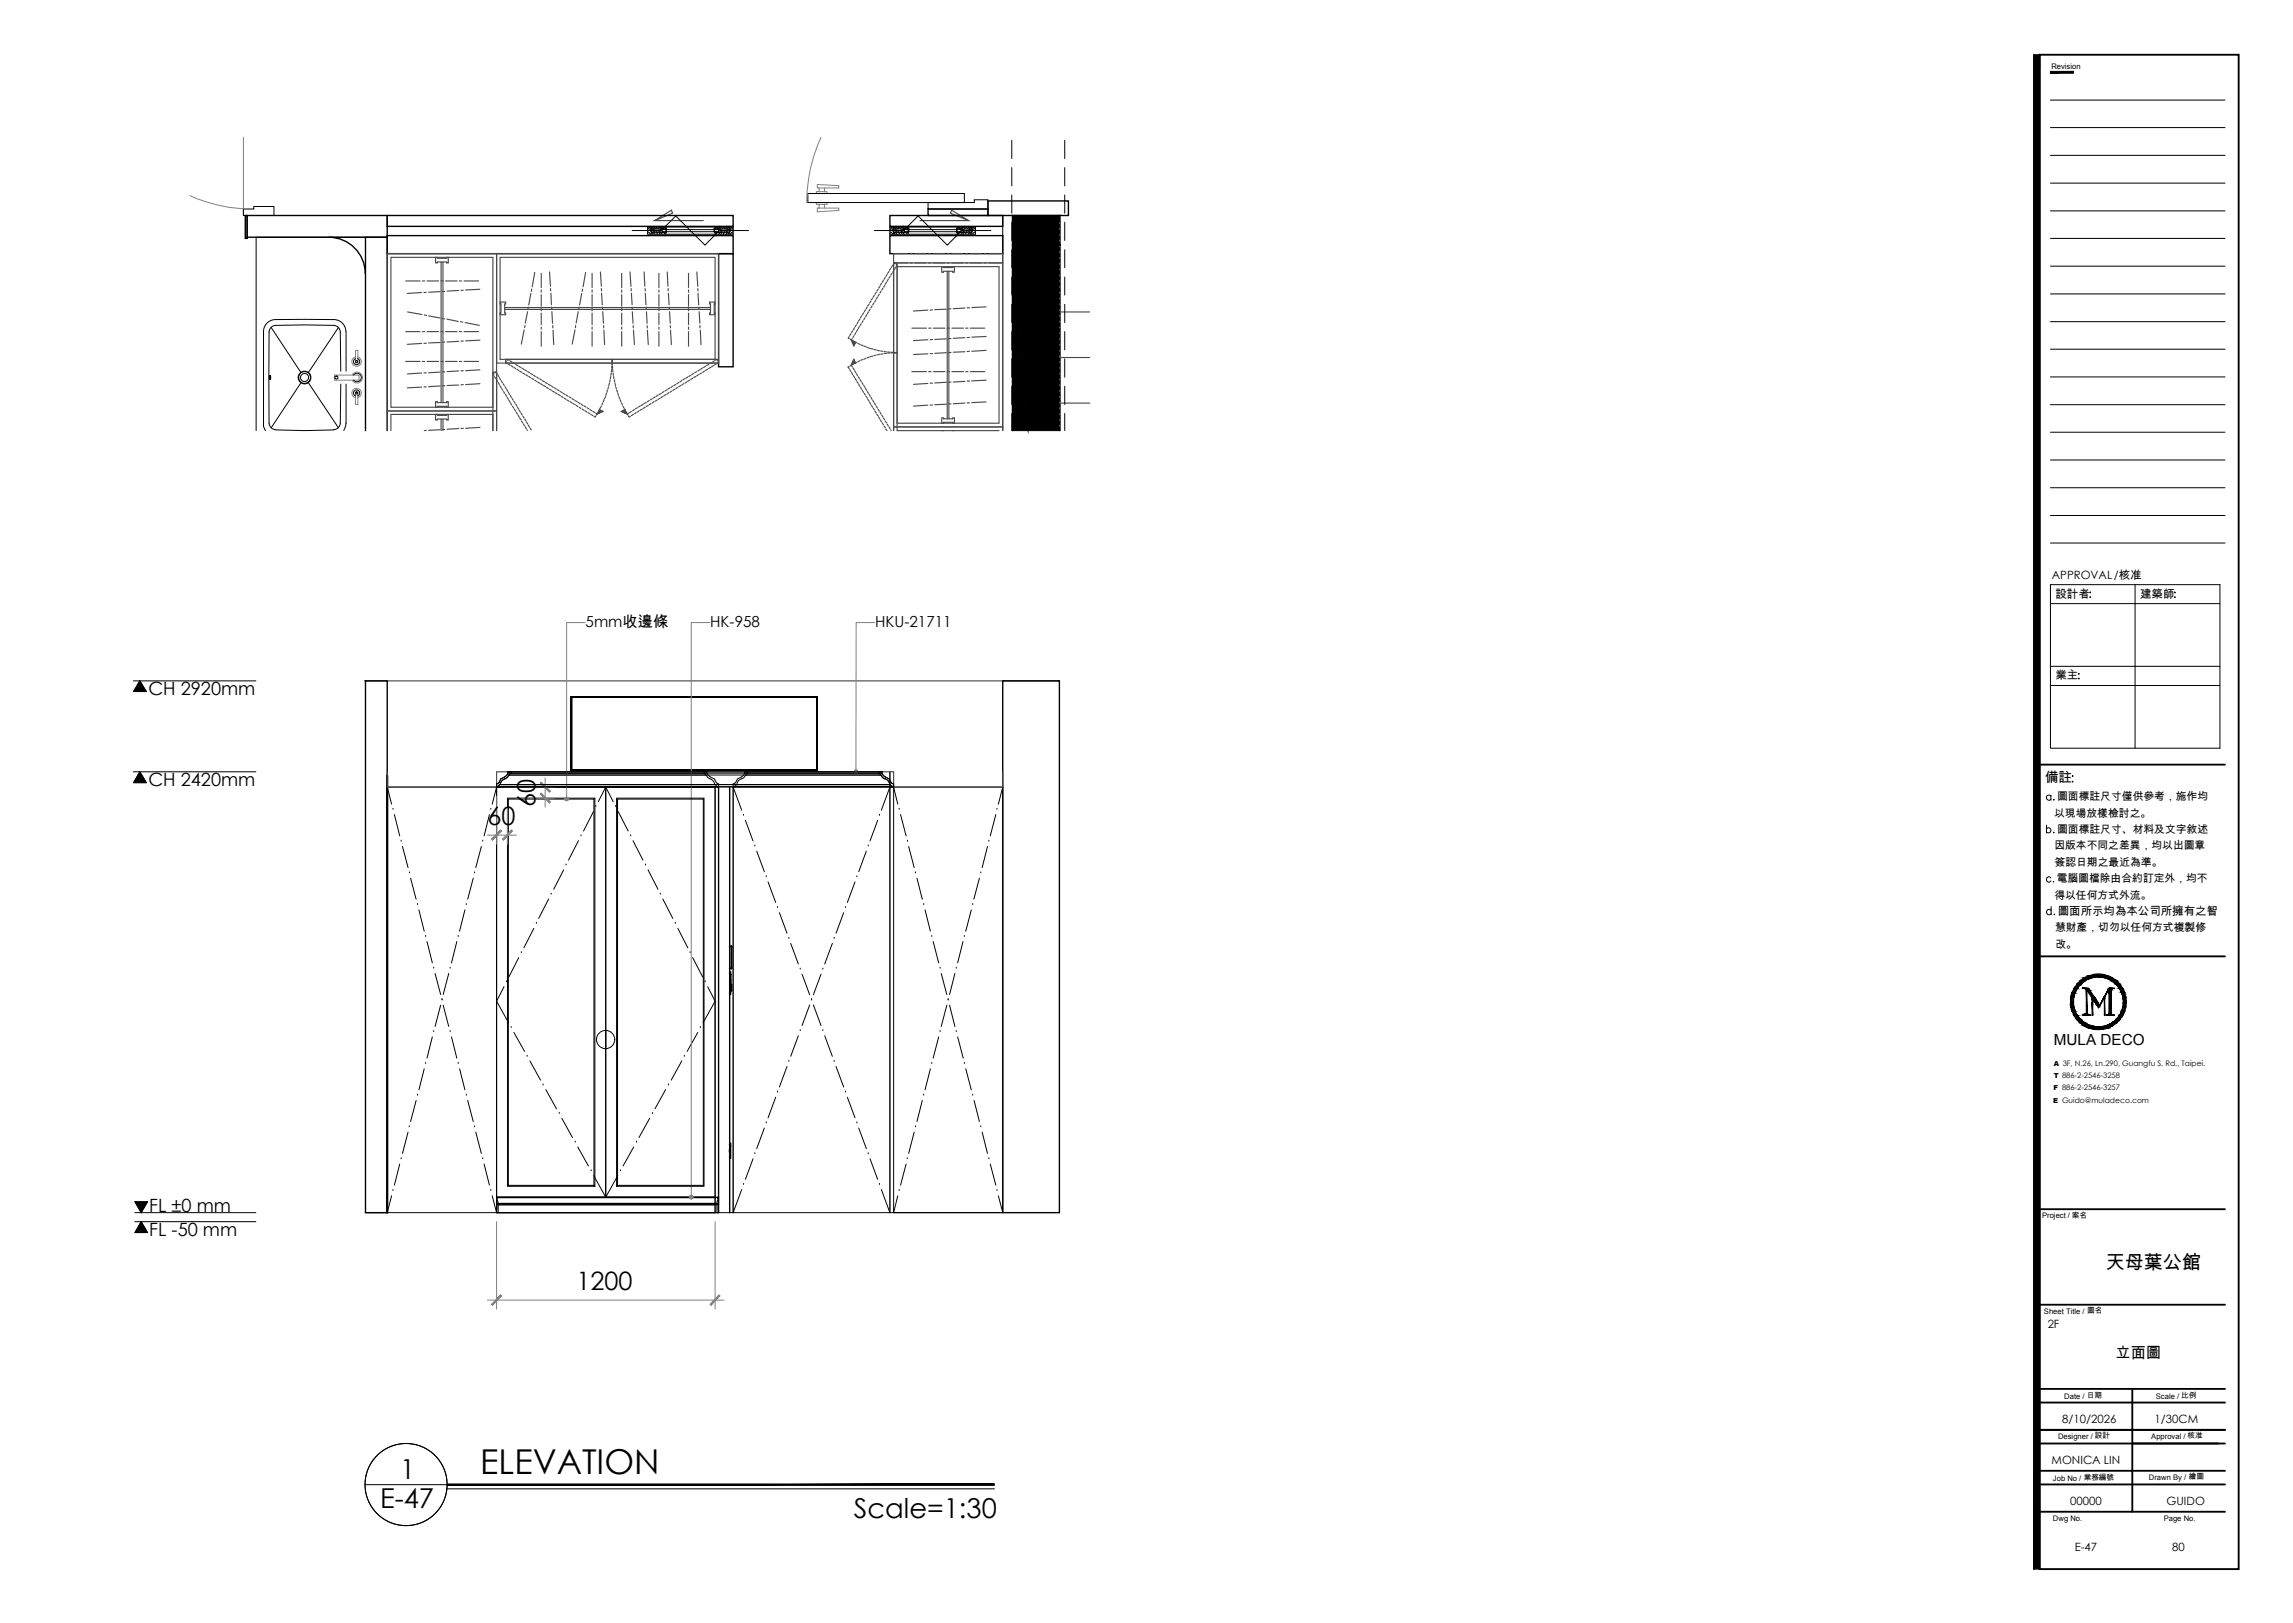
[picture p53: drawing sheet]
<svg xmlns="http://www.w3.org/2000/svg" width="420mm" height="297mm" viewBox="0 0 420 297" stroke-linecap="round" stroke-linejoin="round" font-family="sans-serif">
<defs><g id="words">
<text font-size="6.3" x="87.9" y="269.7">ELEVATION</text>
<g font-size="5">
<text x="73.3" y="270.7">1</text>
<text x="69.6" y="276">E-47</text>
<text x="156.3" y="277.8">Scale=1:30</text>
</g>
<g font-size="4.6">
<text x="98" y="147.7" transform="rotate(-90 98 147.7)">60</text>
<text x="89.3" y="151">60</text>
<text x="105.5" y="236.2">1200</text>
</g>
<text font-size="3.5" x="385.5" y="232.3">天母葉公館</text>
<g font-size="3.3">
<text x="27.2" y="127.1">CH 2920mm</text>
<text x="27.2" y="143.8">CH 2420mm</text>
<text x="27.3" y="221.7">FL ±0 mm</text>
<text x="27.3" y="226.2">FL -50 mm</text>
</g>
<g font-size="2.8">
<text x="107.2" y="114.7">5mm收邊條</text>
<text x="130" y="114.7">HK-958</text>
<text x="160.2" y="114.7">HKU-21711</text>
<text x="376" y="191.3">MULA DECO</text>
<text x="387.3" y="248.5">立面圖</text>
</g>
<text font-size="2.5" x="374.4" y="143.2">備註</text>
<g font-size="2.1">
<text x="375.7" y="106">APPROVAL/核准</text>
<text x="376.3" y="109.4">設計者</text>
<text x="391.8" y="109.4">建築師</text>
<text x="376.3" y="124.3">業主</text>
<text x="376.8" y="167.4">圖面所示均為本公司所擁有之智</text>
<text x="374.9" y="243.1">2F</text>
<text x="377.6" y="260.4">8/10/2026</text>
<text x="394.4" y="260.4">1/30CM</text>
<text x="375.6" y="267.9">MONICA LIN</text>
<text x="379" y="275.4">00000</text>
<text x="396.6" y="275.4">GUIDO</text>
<text x="379.8" y="283.8">E-47</text>
<text x="397.7" y="283.8">80</text>
</g>
<g font-size="2">
<text x="376.1" y="149.5">以現場放樣檢討之。</text>
<text x="376.6" y="146.5">圖面標註尺寸僅供參考，施作均</text>
<text x="376.1" y="155.4">因版本不同之差異，均以出圖章</text>
<text x="376.6" y="152.4">圖面標註尺寸、材料及文字敘述</text>
<text x="376.2" y="158.4">簽認日期之最近為準。</text>
<text x="376.5" y="161.4">電腦圖檔除由合約訂定外，均不</text>
<text x="376.1" y="164.5">得以任何方式外流。</text>
<text x="376.2" y="170.4">慧財產，切勿以任何方式複製修</text>
<text x="376.3" y="173.4">改。</text>
</g>
<g font-size="1.4">
<text x="375.6" y="12.6">Revision</text>
<text x="373.9" y="222.9">Project / 案名</text>
<text x="374.2" y="240.4">Sheet Title / 圖名</text>
<text x="377.9" y="256.1">Date / 日期</text>
<text x="394.7" y="256.1">Scale / 比例</text>
<text x="376.8" y="263.4">Designer / 設計</text>
<text x="393.9" y="263.4">Approval / 核准</text>
<text x="375.9" y="271">Job No / 業務編號</text>
<text x="393.4" y="270.8">Drawn By / 繪圖</text>
<text x="375.9" y="278.3">Dwg No.</text>
<text x="396.1" y="278.3">Page No.</text>
</g>
<g font-size="1.3">
<text x="376" y="197.3">T 886-2-2546-3258</text>
<text x="376" y="195.1">A 3F, N.26, Ln.290, Guangfu S. Rd., Taipei.</text>
<text x="375.9" y="201.8">E Guido@muladeco.com</text>
<text x="375.9" y="199.5">F 886-2-2546-3257</text>
</g>
</g></defs>
<g fill="none" stroke="#000" stroke-width=".34">
<path d="M104.6 127.6h45v13.3h-45v-13.3h45v13.3h-45zM104.6 127.6h45v13.3h-45zM70.9 141.9v80M133.6 178.1v3.7M133.6 173.2h.3M133.6 178.1l.1-.2v.5M133.7 178.4v1.4M133.7 178.4v3.5l-.1-.1M133.7 178.4h.1M133.7 179.8h.1M133.9 173.2v4M133.9 173.2l.1 .1"/>
<path d="M134 177.2h-.4M133.7 180h.1M133.7 181.4h.1M133.7 180.2v-.1v1.3M133.7 180.2h.2v1.1h-.2zM133.6 210.4h.1M133.6 210.8h.1M133.6 210.5h.1M133.6 210.7h.1M133.6 211.8h.1M133.6 209.5h.1M133.6 210.4l.1-1.1v2.6l-.1-1.1"/>
<path d="M133.6 210.4v.4"/>
</g>
<g fill="#000">
<circle cx="133.7" cy="178.4" r=".17"/>
<circle cx="133.7" cy="181.4" r=".17"/>
<circle cx="133.8" cy="181.1" r=".17"/>
</g>
<!-- layer: I-ELEV5 -->
<path d="M70.9 144h20M90.9 144h20v75.1h-20zM90.9 144h40v77.9h-40zM110.9 144h20v75.1h-20zM163.6 144h20v77.9h-20z" fill="none" stroke="#000" stroke-width=".18"/>
<!-- layer: I-ELEV4 -->
<path d="M66.9 221.9h116.7" fill="none" stroke="#000" stroke-width=".18"/>
<!-- layer: I-ELEV2 -->
<path d="M66.7 124.6h127M70.9 141.3v2.7h20v-2.7h72.7v2.7h20v-2.7" fill="none" stroke="#4c4c4c" stroke-width=".21"/>
<!-- layer: I-ELEV1 -->
<path d="M66.9 124.6h4v97.3h-4zM183.6 124.6h10.4v97.3h-10.4zM131.6 144v77.9M133.6 144v77.9M134.2 144v77.9M162.9 141.3v80.6" fill="none" stroke="#000" stroke-width=".25"/>
<!-- layer: I-ELEV-TEXT -->
<path d="M24.4 124.6h22.4M25.6 124.6l1.2 2h-2.3zM24.4 141.3h22.4M25.6 141.3l1.2 1.9h-2.3zM24.7 219.9h2.3l-1.1 2zM24.7 221.9h22.1M24.7 223.6h22.1M25.9 223.6l1.1 2h-2.3z" fill="none" stroke="#000" stroke-width=".18"/>
<path d="M25.6 124.6l1.2 2h-2.3zM25.6 141.3l1.2 1.9h-2.3zM24.7 219.9h2.3l-1.1 2zM25.9 223.6l1.1 2h-2.3z" fill="#000" stroke="#000" stroke-width=".18"/>
<!-- layer: I-ELEV252 -->
<g fill="none" stroke="#000" stroke-width=".18">
<path d="M90.9 143.5v.5h.2v-.1M91.1 143.9l.3-.3h71.6l.3 .3M91.1 144h72.3M91.3 143.2l-.4 .3M92.4 142.6a1.12 1.12 0 0 0-.8 1M92.4 142.2l-.7 .4-.4 .7M92.9 146.1h16v71h-16zM93 141.2a.95 .95 0 0 1-.6 .9M93 141.5h68.5M93.1 146.2h15.6v70.7h-15.6zM93.6 141.5l-.3 .3M103.2 159.2l-1.8 3.6"/>
<path d="M103.6 158.3h.1M105.9 153.9l-1.8 3.5M106.4 153h.1M108.7 148.5l-1.9 3.6M109.1 147.6h.1M109.5 146.7l1.4-2.7 1.4 2.7M112.7 147.6h.1M112.9 146.1h16v71h-16zM113.1 146.2h15.7v70.7h-15.7zM113.2 148.5l1.8 3.6M115.5 153h.1M115.9 153.9l1.8 3.5"/>
<path d="M118.2 158.3h.1M118.6 159.2l1.9 3.6M128.9 141.5l.3 .3M129.3 141.8a.99 .99 0 0 0 .7 .7M129.4 141.3h-.5v.2M129.4 141.2a.95 .95 0 0 0 .6 .9M130 142.6a1.12 1.12 0 0 1 .8 1M130 142.2l.8 .4 .4 .7M131 143.6l.3 .3M131.2 143.2l.4 .3M131.6 143.5v.5h-.3v-.1M134.2 143.5v.5h.3l.3-.4"/>
<path d="M134.6 143.2l-.4 .3M135.7 142.6a1.12 1.12 0 0 0-.8 1M135.8 142.2l-.8 .4-.4 .7M136.3 141.2a.95 .95 0 0 1-.5 .9M136.4 141.3h.5v.2M136.5 141.8a.99 .99 0 0 1-.7 .7M136.9 141.5l-.3 .3M160.9 141.5l.3 .3M161.3 141.8a.99 .99 0 0 0 .7 .7M161.3 141.8h-68.2a.99 .99 0 0 1-.7 .7M161.4 141.3h-.5v.2v-.2h.6h-68.5h.6v.2M161.4 141.2a.95 .95 0 0 0 .6 .9l.8 .5 .4 .7"/>
<path d="M161.5 141.2a.95 .95 0 0 0 .6 .9M162 142.6a1.12 1.12 0 0 1 .9 1M163.2 143.2l.4 .3M163.6 143.5v.5h-.2v-.1h-72.3M92.7 179.7h.1M95 175.2l-1.8 3.6M95.4 174.4h.1M97.7 169.9l-1.8 3.6M98.2 169h.1M100.4 164.5l-1.8 3.6M100.9 163.6h.1M120.9 163.6h.1"/>
<path d="M121.4 164.5l1.8 3.6M123.6 169h.1M124.1 169.9l1.8 3.6M126.4 174.4h.1M126.8 175.2l1.8 3.6M129.1 179.7h.1M92.3 180.6l-1.4 2.6 2.2 4M93.6 188.1h.1M94.1 189l1.9 3.4M96.5 193.3h.1M97 194.2l2 3.5M99.4 198.6h.1"/>
<path d="M99.9 199.4l2 3.5M110.9 188.6v3.3M121.9 199.4l-2 3.5M122.4 198.6h.1M124.8 194.2l-1.9 3.5M125.3 193.3h.1M127.7 189l-1.9 3.4M128.2 188.1h.1M129.6 180.6l1.3 2.6-2.2 4M90.9 219.2l40.7-.1v2.8h-.3v-1.4M91 219.6l.1 .2M91 219.1h39.9v2.8"/>
<path d="M91 219.2l-.1-.1v2.8h.3v-1.4l-.2-.3M91 219.2h.1M91 219.3h.1M91.1 219.3l-.1 .4M91.1 219.8l.1 .3-.2 .2M102.4 203.8h.1M102.9 204.7l1.9 3.5M105.3 209h.1M105.8 209.9l1.9 3.5M108.2 214.3h.1M108.7 215.2l2.2 3.9 2.2-3.9M113.6 214.3h.1"/>
<path d="M116 209.9l-1.9 3.5M116.5 209h.1M118.9 204.7l-1.9 3.5M119.5 203.8h.1M131.3 219.8v.3l.1 .2M131.4 219.4l.1 .3M131.5 219.6l-.2 .2M131.5 219.2l-.1 .2M131.5 219.1h-40.6v2.8h40.7M90.9 220.2h40.5l-.1 .3M90.9 220.5h40.4M90.9 220.3h40.5"/>
<circle cx="110.9" cy="190.3" r="1.67"/>
</g>
<!-- layer: I-DWGTITLE -->
<g fill="none" stroke="#000" stroke-width=".18">
<path d="M66.8 271.7h15.1M81.8 272.5h100.3"/>
<circle cx="74.3" cy="271.7" r="7.5"/>
</g>
<path d="M81.9 271.6v.3l100.1-.3zM81.9 271.9l100.1-.3v.3z" fill="#000" stroke="#000" stroke-width=".18"/>
<!-- layer: 0 -->
<g fill="none" stroke="#000" stroke-width=".18">
<path d="M375.4 18.3h32M375.4 23.4h32M375.4 28.4h32M375.4 33.5h32M375.4 38.6h32M375.4 53.8h32M375.4 48.7h32M375.4 43.6h32M375.4 58.9h32M375.4 79.1h32M375.4 74.1h32M375.4 69h32"/>
<path d="M375.4 63.9h32M375.4 84.2h32M375.4 89.3h32M375.4 94.3h32M375.4 99.4h32M375.4 107h31v29.9h-31zM375.4 110.5h31M382.6 108.4h.2zM382.6 109.3h.2zM390.9 107v29.9M398.1 109.3h.2zM398.2 108.4v.1z"/>
<path d="M375.4 121.9h31M375.4 125.5h31M380.5 124.2h.1zM380.6 123.3v.1zM70.9 144l.8 3.2M72 148.1h.1M72.2 149.1l1 3.9M73.4 154h.1M73.7 154.9l1 3.9M75 159.8h.1M86.9 159.8h.1M88.1 154.9l-1 3.9"/>
<path d="M88.4 154h.1M89.6 149.1l-1 3.9M89.9 148.1h.1M90.9 144l-.8 3.2M134.2 144l1.6 4.3M136.1 149.2h.1M136.5 150.1l1.4 3.8M138.2 154.8h.1M138.5 155.8l1.4 3.7M158.6 155.8l-1.4 3.7M158.9 154.8h.1M160.7 150.1l-1.4 3.8"/>
<path d="M161 149.2h.1M162.9 144l-1.5 4.3M163.6 144l.8 3.2M164.6 148.1h.1M164.9 149.1l1 3.9M166.1 154h.1M166.4 154.9l1 3.9M167.6 159.8h.1M179.6 159.8h.1M180.8 154.9l-1 3.9M181 154h.1M182.3 149.1l-1 3.9"/>
<path d="M182.5 148.1h.1M183.6 144l-.8 3.2M374.7 151.7a.45 .45 0 0 1 .6 0 .45 .45 0 0 1 0 .6 .45 .45 0 0 1-.6 0M374.7 151v1.4M375.5 145.7a.45 .45 0 0 0-.7-.1 .45 .45 0 0 0 0 .7 .45 .45 0 0 0 .7-.1M375.5 145.5v1M376 146.3l-.1 .1h.2M376 152.3l-.1 .1h.2M379.4 142.1h.1zM379.5 143v.2zM75.2 160.7l1 3.9M76.4 165.6h.1"/>
<path d="M76.7 166.5l1 3.9M77.9 171.4h.1M78.2 172.3l.9 3.9M79.4 177.2h.1M79.7 178.2l1 3.8M82.2 178.2l-1.1 3.8M82.4 177.2h.1M83.6 172.3l-.9 3.9M83.9 171.4h.1M85.1 166.5l-1 3.9M85.4 165.6h.1M86.6 160.7l-1 3.9"/>
<path d="M140.3 160.5h.1M140.6 161.4l1.4 3.8M142.4 166.1h.1M142.7 167l1.4 3.8M144.4 171.7h.1M144.8 172.7l1.4 3.7M146.5 177.4h.1M146.8 178.3l1.4 3.8M150.3 178.3l-1.4 3.8M150.7 177.4h.1M152.4 172.7l-1.4 3.7M152.7 171.7h.1"/>
<path d="M154.5 167l-1.4 3.8M154.8 166.1h.1M156.5 161.4l-1.4 3.8M156.9 160.5h.1M167.9 160.7l1 3.9M169.1 165.6h.1M169.4 166.5l.9 3.9M170.6 171.4h.1M170.8 172.3l1.1 3.9M172.1 177.2h.1M172.3 178.2l1 3.8M174.8 178.2l-1 3.8"/>
<path d="M175.1 177.2h.1M176.3 172.3l-1 3.9M176.6 171.4h.1M177.8 166.5l-1 3.9M178.1 165.6h.1M179.3 160.7l-1 3.9M375.5 160.7a.45 .45 0 0 0-.7-.1 .45 .45 0 0 0 0 .7 .45 .45 0 0 0 .7-.1M375.5 166.7a.47 .47 0 0 0-.7-.1 .47 .47 0 0 0 0 .7 .47 .47 0 0 0 .7-.1M375.5 165.9v1.5M375.9 161.3v.1h.1M376.1 167.3l-.1 .1h.2M77.7 195.6l-1 3.9"/>
<path d="M77.9 194.6h.1M79.1 189.8l-.9 3.9M79.4 188.8h.1M80.7 184l-1 3.9M80.9 183h.1M81.1 184l1.1 3.9M82.4 188.8h.1M82.7 189.8l.9 3.9M83.9 194.6h.1M84.1 195.6l1 3.9M142.4 199.9h.1M144.1 195.2l-1.4 3.8"/>
<path d="M144.4 194.3h.1M146.2 189.6l-1.4 3.7M146.5 188.6h.1M148.2 183.9l-1.4 3.8M148.6 183h.1M148.9 183.9l1.4 3.8M150.7 188.6h.1M151 189.6l1.4 3.7M152.7 194.3h.1M153.1 195.2l1.4 3.8M154.8 199.9h.1M170.3 195.6l-.9 3.9"/>
<path d="M170.6 194.6h.1M171.9 189.8l-1.1 3.9M172.1 188.8h.1M173.3 184l-1 3.9M173.6 183h.1M173.8 184l1 3.9M175.1 188.8h.1M175.3 189.8l1 3.9M176.6 194.6h.1M176.8 195.6l1 3.9M71.7 218.8l-.8 3.1M72 217.9h.1"/>
<path d="M73.2 213l-1 3.9M73.4 212.1h.1M74.7 207.2l-1 3.9M74.9 206.2h.1M76.2 201.4l-1 3.9M76.4 200.4h.1M85.4 200.4h.1M85.6 201.4l1 3.9M86.9 206.2h.1M87.1 207.2l1 3.9M88.4 212.1h.1M88.6 213l1 3.9"/>
<path d="M89.9 217.9h.1M90.1 218.8l.8 3.1M135.8 217.7l-1.6 4.2M136.1 216.8h.1M137.9 212.1l-1.4 3.7M138.2 211.1h.1M139.9 206.4l-1.4 3.8M140.3 205.5h.1M142 200.8l-1.4 3.8M155.1 200.8l1.4 3.8M156.9 205.5h.1M157.2 206.4l1.4 3.8"/>
<path d="M158.9 211.1h.1M159.3 212.1l1.4 3.7M161 216.8h.1M161.4 217.7l1.5 4.2M164.4 218.8l-.8 3.1M164.6 217.9h.1M165.9 213l-1 3.9M166.1 212.1h.1M167.4 207.2l-1 3.9M167.6 206.2h.1M168.9 201.4l-1 3.9M169.1 200.4h.1"/>
<path d="M178.1 200.4h.1M178.3 201.4l1 3.9M179.6 206.2h.1M179.8 207.2l1 3.9M181 212.1h.1M181.3 213l1 3.9M182.5 217.9h.1M182.8 218.8l.8 3.1"/>
</g>
<!-- layer: I-ELEV-DIM -->
<path d="M89.2 152.9h5.4M90.9 145.7v8.8M92.6 144h8.9M92.9 147.7v6.8M94.6 146.1h6.9M99.8 142.4v5.3M89.2 237.9h43.4M90.9 223.6v16M130.9 223.6v16" fill="none" stroke="#808080" stroke-width=".18"/>
<!-- layer: 0 -->
<g fill="#808080" stroke="#808080" stroke-width=".18">
<path d="M91.6 237l-1.4 1.9 1.6-1.7zM91.6 237l-1.4 1.9-.2-.2z"/>
<path d="M131.6 237l-1.6 1.7 .2 .2zM131.6 237l.2 .2-1.6 1.7z"/>
<path d="M156.7 141.2v.3h-.2zM156.4 141.2l.1 .3 .2-.3zM156.5 141l.2 .2h-.3z"/>
<path d="M156.5 141l.2-.1v.3zM156.7 140.9v.3l.3-.2zM156.7 141.2l.3-.2v.2z"/>
<path d="M156.7 141.2h.3v.3zM156.7 141.2v.3h.3z"/>
<path d="M126.3 219.3l.3-.2v.3zM126.2 219.1l.1 .2 .3-.2zM126.3 218.8l.3 .3h-.4z"/>
<path d="M126.3 218.8h.3v.3zM126.6 218.8v.3l.2-.3zM126.8 218.8l.1 .3h-.3z"/>
<path d="M126.6 219.1h.3l-.1 .2zM126.6 219.1v.3l.2-.1z"/>
<path d="M98.9 145.3l1.7 1.7 .1-.2zM99.1 145.1l1.6 1.7-1.8-1.5z"/>
<path d="M99.1 143.2l-.2 .1 1.8 1.5zM98.9 143.3l1.8 1.5-.1 .2z"/>
<path d="M93.7 151.9l-1.6 1.8 1.7-1.6zM92 153.6l1.7-1.7-1.6 1.8z"/>
<path d="M90 153.6l.2 .1 1.4-1.8zM91.6 151.9l.2 .2-1.6 1.6z"/>
<path d="M103.5 146.5l.2-.3v.3zM103.4 146.2l.1 .3 .2-.3zM103.5 146l.2 .2h-.3z"/>
<path d="M103.5 146l.2-.1v.3zM103.7 145.9v.3l.3-.2zM104 146l.1 .2h-.4z"/>
<path d="M103.7 146.2h.4l-.1 .3zM103.7 146.2v.3h.3z"/>
</g>
<path d="M107.1 113.9h-3.4v32.3M130 113.9h-3.4v105.2M160.1 113.9h-3.4v27.3" fill="none" stroke="#808080" stroke-width=".18"/>
<!-- layer: I-WALL-HATCH -->
<g fill="#000" stroke="#000" stroke-width=".18">
<path d="M185.4 44.8l2.8 34h-2.8z"/>
<path d="M185.4 39.4v5.4h8.6zM185.4 39.4h8.6v5.4z"/>
<path d="M194 44.8v34h-5.8zM185.4 44.8l2.8 34 5.8-34z"/>
</g>
<!-- layer: I-WALL -->
<path d="M44.9 39.4h.3v4.2h-.3zM45.2 39.4h25.7v4h-25.7zM70.9 39.4h63.3v2h-63.3zM162.9 39.4h20.7v2h-20.7zM169.9 38.3h11v1.1h-11zM180.9 36.8h14.7v2.6h-14.7zM60.2 43.4a6.7 6.7 0 0 1 6.7 6.7M70.9 43.1h63.3v3.3h-63.3zM131.6 46.4h2.6v20.7h-2.6zM162.9 43.1h20.7v3.3h-20.7zM66.9 78.8v-35.4h4v35.4M185.4 78.8v-39.4h8.6v39.4" fill="none" stroke="#000" stroke-width=".25"/>
<!-- layer: I-FL-STAIR -->
<path d="M194 57.1h5.5M194 73.8h5.5M194 65.4h5.5" fill="none" stroke="#4c4c4c" stroke-width=".21"/>
<!-- layer: WALL1 -->
<g fill="none" stroke="#808080" stroke-width=".18">
<path d="M194 39.4h.1M194 59h.1M194 57.9h.1M194 56.8h.1M194 55.8h.1M194 54.7h.1M194 53.7h.1M194 52.6h.1M194 51.5h.1M194 50.5h.1M194 49.4h.1M194 48.4h.1"/>
<path d="M194 47.3h.1M194 46.3h.1M194 45.2h.1M194 44.1h.1M194 43.1h.1M194 42h.1M194 41h.1M194 78h.1M194 76.9h.1M194 75.9h.1M194 74.8h.1M194 73.8h.1"/>
<path d="M194 72.7h.1M194 71.7h.1M194 70.6h.1M194 69.5h.1M194 68.5h.1M194 67.4h.1M194 66.4h.1M194 65.3h.1M194 64.2h.1M194 63.2h.1M194 62.1h.1M194 61.1h.1"/>
<path d="M194 60h.1"/>
</g>
<!-- layer: I-P-FIXT -->
<g fill="none" stroke="#000" stroke-width=".18">
<path d="M49.6 59.9l5.5 8.3M50.5 59.5a1.25 1.25 0 0 0-1.2 1.3v16.7M50.5 59.5h10.6a1.25 1.25 0 0 1 1.2 1.3l.1 7.1M62 59.9l-5.5 8.3M46.9 78.8v-35.4h20v35.4M48.2 77.8l.4 1M49.3 77.4a1.25 1.25 0 0 0 1.2 1.2M49.3 69l.1 .4M49.4 69.4v.1M49.4 69.4h.1M49.4 68.7h.1M49.4 68.7v.1"/>
<path d="M49.4 68.7l-.1 .2M49.4 68.8h.1M49.4 68.7l.1 .1M49.5 69.4h-.1M49.5 68.7v.1M49.5 68.8l.1 .4M49.5 69.4h.1M49.5 69.3v.1M49.6 69.2l-.1 .1M50.5 78.7l5.3 .1 5.3-.1M55.1 70l-5.5 8.3M56.5 70l5.5 8.3"/>
<path d="M62.3 77.4a1.25 1.25 0 0 1-1.2 1.2M62.4 70.3l-.1 7.2M63.3 60.7a2.18 2.18 0 0 0-2.1-2.2h-10.8a2.18 2.18 0 0 0-2.2 2.2v17.1M63.3 77.5l-.1 .7-.3 .6M63.4 60.7v7.2M63.4 70.3v7.2M64.7 68.6a.78 .78 0 0 1 1.2-.1 .78 .78 0 0 1 0 1.2 .78 .78 0 0 1-1.2-.1M65.1 65.6a.57 .57 0 0 0-.3 .9 .57 .57 0 0 0 .9 0 .57 .57 0 0 0-.2-.9M65.1 72.5a.57 .57 0 0 1-.3-.9 .57 .57 0 0 1 .9 0 .57 .57 0 0 1-.2 .9"/>
<circle cx="55.8" cy="69.1" r=".74"/>
<circle cx="55.8" cy="69.1" r="1.08"/>
<circle cx="55.8" cy="69.1" r="1.16"/>
<circle cx="61.6" cy="69.1" r=".28"/>
<circle cx="65.3" cy="71.9" r=".19"/>
<circle cx="65.3" cy="66.2" r=".19"/>
</g>
<!-- layer: ref -->
<path d="M61.2 68.7h4.5v.9h-4.5zM64.5 68.6a.99 .99 0 0 1 1.5-.3 .99 .99 0 0 1 0 1.6 .99 .99 0 0 1-1.5-.3M65.1 72.8a.87 .87 0 0 1-.5-1.4 .87 .87 0 0 1 1.4 0 .87 .87 0 0 1-.5 1.4M65.1 65.3a.87 .87 0 0 0-.5 1.4 .87 .87 0 0 0 1.4 0 .87 .87 0 0 0-.5-1.4M65.1 71.7h.4v2.3h-.4zM65.1 64.1h.4v2.3h-.4z" fill="none" stroke="#808080" stroke-width=".18"/>
<!-- layer: WALL -->
<path d="M44.6 25.1v14.3" fill="none" stroke="#808080" stroke-width=".18"/>
<!-- layer: I-DOOR -->
<g fill="none" stroke="#000" stroke-width=".18">
<path d="M44.6 38.3h1.9v-.5h3.7v1.6h-5.6zM147.9 35.4h28.7v1.7h-28.7zM169.9 37.1h8.5v-.5h2.5v1.7h-11zM119.2 41.9h2.7v-.3h-3.3v1.3h3.3v-.4h-2.7M119.2 41.6v1.3M121.2 41.9v.6M131.6 41.9v.6M133.6 41.9h-2.7v-.3h3.3v1.3h-3.3v-.4h2.7M133.6 41.6v1.3M163.6 41.9h2.7v-.3h-3.4v1.3h3.4v-.4h-2.7M163.6 41.6v1.3M165.6 41.9v.6"/>
<path d="M175.9 41.9v.6M177.9 41.9h-2.7v-.3h3.4v1.3h-3.4v-.4h2.7M177.9 41.6v1.3"/>
</g>
<path d="M34.8 35.8a27.6 27.6 0 0 0 11.4 2.5M149.5 37.1h1.9v.3h-.5v.7h2.7v.4l-4 .3v-.7h.4v-.7h-.5zM149.6 33.8l4 .2v.4h-2.7v.7h.5v.3h-1.9v-.3h.5v-.7h-.4zM150 35.1h.9M150 34.4h.9M150 37.4h.9M150 38.1h.9M150.3 25.1a28.6 28.6 0 0 0-2.6 12" fill="none" stroke="#808080" stroke-width=".18"/>
<!-- layer: I-WALL-FNS -->
<path d="M183.6 78.8v-39.4h2.7v39.4" fill="none" stroke="#000" stroke-width=".18"/>
<!-- layer: S-BEAM -->
<g fill="none" stroke="#000" stroke-width=".18">
<path d="M185.2 25.7v3.3M185.2 30.7v3.3M185.2 35.7v3.3M194.9 25.7v3.3M194.9 30.7v3.3M194.9 35.7v3.3M185.2 40.7v3.3M185.2 45.7v3.3M185.2 50.7v3.3M185.2 55.7v3.3M194.9 40.7v3.3M194.9 45.7v3.3"/>
<path d="M194.9 50.7v3.3M194.9 55.7v3.3M185.2 60.7v3.3M185.2 65.7v3.3M185.2 70.7v3.3M185.2 75.7v3.1M194.9 60.7v3.3M194.9 65.7v3.3M194.9 70.7v3.3M194.9 75.7v3.1"/>
</g>
<!-- layer: DOOR -->
<path d="M119.9 40.4l3-1.9 .2 .5-3.2 1.4h8.9M168.4 40.4h8.9l-3.3-1.4 .2-.5 3.1 1.9" fill="none" stroke="#4c4c4c" stroke-width=".21"/>
<!-- layer: I-GLAZE -->
<path d="M121.2 42h10.4M121.2 42.4h10.4M165.6 42h10.3M165.6 42.4h10.3" fill="none" stroke="#000" stroke-width=".18"/>
<!-- layer: DOOR -->
<g fill="none" stroke="#000" stroke-width=".18">
<path d="M115.7 42.2h5.4l2.6-2.7 5.4 5.4 2.6-2.7h5.4M118.6 42.4l.3 .1 .2 .4M118.6 42l.6 .4M118.6 41.7l.6 .4M118.6 42.9h.1M118.8 41.6l.5 .3M119.2 41.6l.6 .3M119.2 41.9l2 .6M119.3 42.5l.2 .4M119.7 42.5l.2 .4M119.7 41.6h.1M119.7 41.6l.5 .3"/>
<path d="M120.2 41.6l.5 .3M120.2 42.5h.1M120.2 42.5l.2 .4M120.6 41.6l.5 .3M120.6 42.5l.2 .4M121 42.5l.3 .4M121.1 41.6l.4 .3M121.2 41.9l-2 .6M121.5 41.6l.5 .4M121.5 42.5h.1M121.5 42.5l.2 .4M121.9 41.9h.1"/>
<path d="M121.9 42h.1M121.9 42.5l.1-.1-.1 .1M121.9 42.5h.1M121.9 42.4h.1M121.9 41.6h9M121.9 42.9h9M122 42.4l-.1 .1M122 42.4h.1M130.7 42.4l.2 .1M130.8 42h.1M130.8 42.4h.1M130.8 42.4l.1 .1"/>
<path d="M130.9 41.8l-.2 .2M130.9 41.9h.1M130.9 42.5h.1M130.9 42.4v.1M131.3 42.5h.1M131.3 42.5l-.2 .4M131.3 41.6l-.4 .3M131.6 41.9l2 .6M131.7 41.6h.1M131.7 41.6l-.4 .3M131.8 42.5l-.2 .4M132.2 42.5l-.2 .4"/>
<path d="M132.2 41.6l-.5 .3M132.6 42.5h.1M132.6 42.5l-.2 .4M132.7 41.6l-.5 .3M133.1 41.6h.1M133.1 41.6l-.5 .3M133.2 42.5l-.3 .4M133.5 42.5l-.2 .4M133.5 41.6h.1M133.5 41.6l-.5 .3M133.6 41.9l-2 .6M134 41.6l-.5 .3"/>
<path d="M134.2 42.9h.1M134.2 42.4l-.4 .5M134.2 42l-.6 .4M134.2 41.7l-.6 .4M160.1 42.2h5.3l2.7-2.7 5.3 5.4 2.7-2.7h5.3M162.9 42.9h.1M162.9 42.4l.3 .1 .2 .4M162.9 42l.7 .4M162.9 41.7l.7 .4M163.2 41.6l.5 .3M163.6 41.9l2 .6M163.6 41.6l.5 .3"/>
<path d="M163.6 42.5l.2 .4M164 42.5l.3 .4M164.1 41.6l.4 .3M164.5 41.6l.5 .3M164.5 42.5h.1M164.5 42.5l.2 .4M164.9 41.6l.6 .3M165 42.5l.2 .4M165.3 42.5l.3 .4M165.4 41.6h.1M165.4 41.6l.5 .3M165.6 41.9l-2 .6"/>
<path d="M165.8 41.6l.5 .3M165.9 42.5h.1M165.9 42.5l.2 .4M166.2 41.8l.2 .2h-.1M166.3 41.9h.1M166.3 42h.1M166.3 42.5h.1M166.3 42.4h.1M166.3 42.4v.1M166.3 41.6h8.9M166.3 42.9h8.9M166.4 42.4l-.1 .1"/>
<path d="M166.4 42.4h.1M166.4 42.4l-.2 .1M166.4 42h.1M175.1 42.4l.1 .1M175.1 42h.1M175.1 42.4h.1M175.2 42.4v.1M175.2 42.4h.1M175.2 41.9h.1M175.2 42h.1M175.2 42.5h.1M175.6 42.5h.1"/>
<path d="M175.6 42.5l-.2 .4M175.7 41.6l-.6 .4M175.9 41.9l2 .6M176.1 41.6h.1M176.1 41.6l-.5 .3M176.2 42.5l-.3 .4M176.5 42.5l-.2 .4M176.6 41.6h.1M176.6 41.6l-.5 .3M177 42.5h.1M177 42.5l-.2 .4M177 41.6l-.5 .3"/>
<path d="M177.4 41.6l-.4 .3M177.5 42.5l-.3 .4M177.8 42.5l-.1 .4M177.9 41.6l-.5 .3M177.9 41.9l-2 .6M178.3 41.6l-.5 .3M178.6 42.9h.1M178.6 42.4l-.3 .1-.2 .4M178.6 42l-.7 .4M178.6 41.7l-.7 .4"/>
</g>
<path d="M121.9 41.9v.1M121.9 42.4v.1M130.9 41.9v.1M130.9 42.4v.1M166.3 41.9v.1M166.3 42.4v.1M175.2 41.9v.1M175.2 42.4v.1" fill="none" stroke="#000" stroke-width=".25"/>
<!-- layer: I-FURN-MLWK-H -->
<g fill="none" stroke="#4c4c4c" stroke-width=".21">
<path d="M70.9 46.4h20v28.8h-20zM71.6 47.1h18.6v27.4h-18.6zM74.3 51.4h2.6M74.6 57.1l2.6 .5M77.2 53.5l-2.6 .2M77.3 51.4h.5M77.7 57.6l.4 .1M78 53.5h-.4M78.2 51.4h2.1M78.5 57.8l2.1 .4M79.7 47.1h.4v.2h1.7v-.2h.3v1h-.3v-.2h-1.7v.2h-.4zM80.6 53.4l-2.1 .1"/>
<path d="M80.7 51.4h.4M80.8 47.9v25.8M81 58.3l.4 .1M81 53.3h.4M81.1 47.9v25.8M81.6 51.4h2.1M81.8 58.4l2.1 .4M84 53.2l-2.1 .1M84.1 51.4h.4M84.3 58.9l.4 .1M84.8 53.1l-.4 .1M84.9 51.4h2.7"/>
<path d="M85.2 59l2.5 .5M87.9 52.9l-2.7 .2M90.9 46.4h40.7v20h-40.7zM91.6 55.3h1v.3h-.2v1.7h.2v.3h-1v-.3h.1v-1.7h-.1zM91.6 47.1h39.3v18.7h-39.3zM92.4 56.3h37.7M92.4 56.6h37.7M96.1 59.5l-.1 .5M96.6 57.1l-.4 2M96.7 56.2l-.1 .4M97.2 53.7l-.4 2.1M97.4 52.9l-.1 .4"/>
<path d="M97.9 49.9l-.5 2.6M99.1 50v2.6M99.1 53.1v.4M99.1 53.9v2.1M99.1 56.5v.4M99.1 57.3v2.1M99.1 59.8v.5M100.6 49.8l.2 2.6M100.8 52.8v.4M100.9 53.7l.1 2.1M101 56.2v.4M101 57.1l.2 2.1"/>
<path d="M101.2 59.6v.4M105.4 59.5v.5M105.9 57.1l-.4 2M106 56.2l-.1 .4M106.5 53.7l-.4 2.1M106.7 52.9l-.1 .4M107.2 49.9l-.4 2.6M108.4 50v2.6M108.4 53.1v.4M108.4 53.9v2.1M108.4 56.5v.4M108.4 57.3v2.1"/>
<path d="M108.4 59.8v.5M109.9 49.8l.2 2.6M110.1 52.8v.4M110.1 53.7l.2 2.1M110.3 56.2v.4M110.3 57.1l.2 2.1M110.5 59.6v.4M113.8 50v2.6M113.8 53.1v.4M113.8 53.9v2.1M113.8 56.5v.4M113.8 57.3v2.1"/>
<path d="M113.8 59.8v.5M115.3 49.8l.2 2.6M115.6 52.8v.4M115.6 53.7l.1 2.1M115.7 56.2l.1 .4M115.8 57.1l.1 2.1M115.9 59.6v.4M117.9 49.8l.2 2.6M118.1 52.8v.4M118.1 53.7l.2 2.1M118.3 56.2v.4M118.3 57.1l.2 2.1"/>
<path d="M118.5 59.6v.4M120.6 50v2.6M120.6 53.1v.4M120.6 53.9v2.1M120.6 56.5v.4M120.6 57.3v2.1M120.6 59.8v.5M122.2 49.8l.1 2.6M122.3 52.8v.4M122.4 53.7l.1 2.1M122.5 56.2v.4M122.6 57.1l.1 2.1"/>
<path d="M122.7 59.6l.1 .4M126.1 50v2.6M126.1 53.1v.4M126.1 53.9v2.1M126.1 56.5v.4M126.1 57.3v2.1M126.1 59.8v.5M127.6 49.8l.1 2.6M127.7 52.8l.1 .4M127.8 53.7l.1 2.1M128 56.2v.4M128 57.1l.1 2.1"/>
<path d="M128.1 59.6l.1 .4M129.9 55.3h1v.3h-.1v1.7h.1v.3h-1v-.3h.2v-1.7h-.2zM156.4 60l-.2 .4M156.8 59.4l-.2 .4M157.1 58.9l-.2 .4M157.3 59.8l-.2 .3M157.5 58.4l-.3 .3M157.7 59.3l-.2 .3M157.8 57.8l-.2 .4M158 58.7l-.2 .3M158.1 57.3l-.2 .3M158.4 58.2l-.3 .3"/>
<path d="M158.4 56.7l-.2 .4M158.7 57.6l-.2 .4M158.8 56.2l-.2 .3M159 57.1l-.2 .3M159.1 55.7l-.2 .3M159.3 56.5l-.2 .4M159.5 55.1l-.3 .3M159.7 56l-.2 .3M159.8 54.6l-.3 .3M160 55.4l-.2 .4M160.1 54l-.2 .4M160.3 54.9l-.2 .4"/>
<path d="M160.4 53.5l-.2 .3M160.7 54.3l-.3 .4M160.8 52.9l-.2 .4M161 53.8l-.2 .4M161.1 52.4l-.2 .3M161.3 53.3l-.2 .3M161.4 51.8l-.2 .4M161.7 52.7l-.3 .4M161.7 51.3l-.2 .4M162 52.2l-.2 .4M162.1 50.7l-.2 .4M162.3 51.6l-.2 .4"/>
<path d="M162.4 50.2l-.2 .4M162.6 51.1l-.2 .4M162.8 49.7l-.3 .3M163 50.6l-.2 .3M163.1 49.1l-.3 .4M163.3 50l-.2 .4M163.4 48.6l-.2 .4M163.6 48.1h.6v16.4h-.6zM163.6 48.1h20v30h-20zM163.6 49.5l-.2 .4M163.9 48.2l-.2-.1-.2 .3M164 48.9l-.2 .4"/>
<path d="M164.1 48.4l.1 .1-.1 .3M164.2 48.8h18.7v28.7h-18.7zM166.2 46.4h-2.6v1.7h2.6M166.6 46.4h.4M166.6 48.1h.4M167.5 46.4h2.1M167.5 48.1h2.1M169.9 56.8l-2.7 .1M170 46.4h.4M170 48.1h.4M170.7 56.7l-.4 .1M170.8 46.4h2.2"/>
<path d="M170.8 48.1h2.2M172.4 48.8h.3v.2h1.7v-.2h.3v1h-.3v-.2h-1.7v.2h-.3zM173.3 56.6l-2.2 .1M173.4 46.4h.4M173.4 48.1h.4M173.4 49.6v27.1M173.7 49.6v27.1M174.1 56.5h-.4M174.2 46.4h2.1M174.2 48.1h2.1M176.6 56.4l-2.1 .1M176.8 46.4h.4"/>
<path d="M176.8 48.1h.4M177.1 56.3h.4M177.6 46.4h2.1M177.6 48.1h2.1M180.2 46.4h.4M180.2 48.1h.4M180.5 56.2l-2.6 .1M181 46.4h2.6v1.7h-2.6M70.9 78.8v-3.6h20v3.6v-10.7h-.7v10.7v-3h-18.6v3M74.3 60.7h2.6M74.3 66.2h2.6M77.2 62.9l-2.6 .1"/>
<path d="M77.2 68.3l-2.6 .1M77.2 70.9l-2.6 .1M77.3 60.7h.5M77.3 66.2h.5M77.6 70.8h.4M78 62.8l-.4 .1M78 68.2l-.4 .1M78 78.8h-.3M78.2 60.7h2.1M78.2 66.2h2.1M79.7 73.5h.4v.2h1.7v-.2h.3v1h-.3v-.1h-1.7v.1h-.4zM79.7 75.8h.4v.2h1.7v-.2h.3v1.1h-.3v-.2h-1.7v.2h-.4z"/>
<path d="M80.6 62.7l-2.1 .1M80.6 68.1l-2.1 .1M80.6 70.6l-2.1 .2M80.6 78.6l-2.1 .2M80.7 60.7h.4M80.7 66.2h.4M80.8 76.7v2.1M81 68.1h.4M81 78.6h.4M81.1 76.7v2.1M81.4 62.6h-.4M81.4 70.6h-.4"/>
<path d="M81.6 60.7h2.1M81.6 66.2h2.1M84 62.5l-2.1 .1M84 67.9l-2.1 .1M84 70.5l-2.1 .1M84 78.4l-2.1 .2M84.1 60.7h.4M84.1 66.2h.4M84.4 62.4h.4M84.8 67.8l-.4 .1M84.8 70.4h-.4M84.8 78.4h-.4"/>
<path d="M84.9 60.7h2.7M84.9 66.2h2.7M87.9 62.3l-2.7 .1M87.9 67.7l-2.7 .1M87.9 70.2l-2.7 .2M87.9 78.2l-2.7 .2M90.5 68.4h-.3l.2 .3M90.5 68.9l.2 .4M90.6 68.2l.2-.1 .2 .3M90.9 69.5l.2 .3M91.1 68.6l.2 .3M91.2 70l.2 .4"/>
<path d="M91.4 69.1l.2 .4M91.5 70.6l.3 .3M91.8 69.7l.2 .3M91.8 71.1l.3 .3M92.1 70.2l.2 .4M92.2 71.7l.2 .3M92.4 70.8l.3 .3M92.5 72.2l.2 .3M92.6 65.8h19.5v.6h-19.5zM92.7 66.2l-.1 .2 .2 .1M92.7 71.3l.3 .4M92.9 72.7l.2 .4"/>
<path d="M93 66.6l.4 .2M93.1 71.8l.2 .4M93.2 73.3l.2 .3M93.2 65.9l-.3-.1-.1 .2M93.3 66l.4 .2M93.4 72.4l.2 .4M93.5 73.8l.2 .4M93.5 66.9l.4 .3M93.8 72.9l.2 .4M93.8 74.4l.3 .3M93.9 66.4l.4 .2M94.1 73.5l.2 .3"/>
<path d="M94.1 67.3l.3 .2M94.2 74.9l.2 .4M94.4 74l.2 .4M94.4 66.7l.4 .2M94.5 75.4l.2 .4M94.6 67.6l.4 .2M94.7 74.5l.3 .4M94.9 76l.2 .4M95 67l.3 .3M95.1 75.1l.2 .4M95.2 76.5l.2 .4M95.2 67.9l.3 .2"/>
<path d="M95.4 75.6l.2 .4M95.5 77.1l.2 .3M95.5 67.3l.4 .3M95.7 68.3l.4 .2M95.7 76.2l.3 .3M95.8 77.6l.2 .4M96 60.4l-.6 2.6M96 67.7l.4 .2M96.1 76.7l.2 .4M96.2 78.1l.2 .4M96.3 68.6l.3 .2M96.4 77.2l.2 .4"/>
<path d="M96.5 78.7v.1M96.6 68l.4 .2M96.7 77.8l.2 .4M96.8 68.9l.3 .2M97.1 78.3l.2 .4M97.1 68.4l.4 .2M97.4 69.2l.3 .3M97.7 68.7l.3 .2M97.9 69.6l.3 .2M98.2 69l.4 .2M98.4 69.9l.4 .2M98.8 69.3l.3 .2"/>
<path d="M99 70.2l.3 .3M99.1 60.7v2.7M99.3 69.7l.4 .2M99.5 70.6l.4 .2M99.9 70l.3 .2M100.1 70.9l.3 .2M100.4 70.3l.4 .3M100.6 71.2l.4 .2M101 70.6l.3 .3M101.1 71.6l.4 .2M101.2 60.4l.2 2.7M101.5 71l.3 .2"/>
<path d="M101.7 71.9l.4 .2M102 71.3l.4 .2M102.2 72.2l.4 .2M102.6 71.7l.3 .2M102.8 72.5l.3 .3M103.1 72l.4 .2M103.3 72.9l.4 .2M103.7 72.3l.3 .2M103.8 73.2l.4 .2M104.2 72.6l.3 .2M104.4 73.5l.4 .3M104.7 73l.4 .2"/>
<path d="M104.9 73.9l.4 .2M105.3 73.3l.3 .2M105.3 60.4l-.5 2.6M105.5 74.2l.3 .2M105.8 73.6l.4 .3M106 74.5l.4 .2M106.4 73.9l.3 .3M106.6 74.9l.3 .2M106.9 74.3l.4 .2M107.1 75.2l.4 .2M107.5 74.6l.3 .2M107.6 75.5l.4 .2"/>
<path d="M108 75l.4 .2M108.2 75.8l.4 .3M108.4 60.7v2.7M108.5 75.3l.4 .2M109.1 76.1l-.1 .2-.3-.1M109.1 75.6l.2 .2M109.3 75.8l-.1 .2M109.5 75.4l-.2 .4M109.8 75l.6 .3M109.8 74.9l-.2 .4M110.1 74.3l-.2 .4M110.3 73.7l-.1 .4"/>
<path d="M110.4 75.3l-1.1 .5M110.6 60.4l.1 2.7M110.6 73.1l-.2 .5M110.9 72.6l-.2 .4M111.1 72l-.2 .4M111.2 71.4l-.1 .4M111.4 70.8l-.1 .3M111.6 70.1l-.2 .5M111.7 69.5l-.1 .4M111.8 68.9l-.1 .4M111.9 68.3l-.1 .4M112 67v.4"/>
<path d="M112 67.6l-.1 .5M112 66.4v.4M112.1 65.8h19.5v.6h-19.5zM112.1 65.8l-.1 .4M112.1 65.8v.4M112.1 66.4v.4M112.1 67l.1 .4M112.2 67.6v.5M112.3 68.3v.4M112.3 68.9l.1 .4M112.5 69.5l.1 .4M112.6 70.1l.1 .5"/>
<path d="M112.7 70.8l.1 .3M112.9 71.4l.2 .4M113.1 72l.1 .4M113.3 72.6l.2 .4M113.5 73.1l.2 .5M113.7 75.3l1.1 .5M113.8 73.7l.1 .4M113.8 60.7v2.7M114 74.3l.2 .4M114.4 75l-.6 .3M114.4 74.9l.1 .4M114.7 75.4l.1 .4"/>
<path d="M114.8 75.8l.2 .2M115 76.1l.2 .2 .2-.1M115.1 75.6l-.3 .2M115.6 75.3l-.3 .2M116 75.8l-.4 .3M116 60.4l.1 2.7M116.1 75l-.3 .2M116.5 75.5l-.4 .2M116.7 74.6l-.4 .2M117 75.2l-.3 .2M117.2 74.3l-.3 .2M117.6 74.9l-.4 .2"/>
<path d="M117.8 73.9l-.4 .3M118.1 74.5l-.3 .2M118.3 73.6l-.3 .3M118.5 60.4l.2 2.7M118.7 74.2l-.4 .2M118.9 73.3l-.4 .2M119.2 73.9l-.3 .2M119.4 73l-.3 .2M119.7 73.5l-.3 .3M120 72.6l-.4 .2M120.3 73.2l-.3 .2M120.5 72.3l-.4 .2"/>
<path d="M120.6 60.7v2.7M120.8 72.9l-.3 .2M121.1 72l-.4 .2M121.4 72.5l-.4 .3M121.6 71.7l-.4 .2M121.9 72.2l-.3 .2M122.1 71.3l-.3 .2M122.5 71.9l-.4 .2M122.7 71l-.4 .2M122.8 60.4l.1 2.7M123 71.6l-.3 .2M123.2 70.6l-.4 .3"/>
<path d="M123.6 71.2l-.4 .2M123.8 70.3l-.4 .3M124.1 70.9l-.4 .2M124.3 70l-.4 .2M124.7 70.6l-.4 .2M124.8 69.7l-.3 .2M125.2 70.2l-.4 .3M125.4 69.3l-.4 .2M125.7 69.9l-.3 .2M125.9 69l-.4 .2M126.1 60.7v2.7M126.3 69.6l-.4 .2"/>
<path d="M126.5 68.7l-.4 .2M126.8 69.2l-.4 .3M127 68.4l-.4 .2M127.4 68.9l-.4 .2M127.5 68l-.3 .2M127.9 68.6l-.4 .2M128.1 67.7l-.4 .2M128.2 60.4l.1 2.7M128.4 68.3l-.3 .2M128.6 67.3l-.3 .3M129 67.9l-.4 .2M129.2 67l-.4 .3"/>
<path d="M129.5 67.6l-.4 .2M129.7 66.7l-.3 .2M130.1 67.3l-.4 .2M130.2 66.4l-.3 .2M130.6 66.9l-.4 .3M130.8 66l-.3 .2M131 65.9l.2-.1 .1 .2M131.1 66.6l-.3 .2M131.5 66.2l.1 .2-.3 .1M155.5 67.1l-.2 .1 .2 .3M155.5 61.6l-.2 .3 .2 .1M155.6 67.6l.2 .4"/>
<path d="M155.7 62.1l.6 1.2 .3-.7M155.8 61.1l-.2 .3M155.9 66.8l-.3 .2M155.9 66.8l.1 .3M155.9 68.2l.2 .4M156 62l-.1 .2 .4 .2M156.1 60.5l-.2 .4M156.2 67.3l.2 .4M156.2 68.7l.2 .4M156.3 65.8l.3 .6M156.3 66.6l-.4 .2M156.3 65.8l-.4 1"/>
<path d="M156.4 61.4l-.2 .4M156.4 67.8l.3 .4M156.5 62.6l.3 .1M156.6 69.3l.2 .3M156.7 60.9l-.2 .3M156.8 68.4l.2 .3M156.8 66.3l-.4 .2M156.9 69.8l.2 .4M157 60.3l-.2 .4M157 62.9l.4 .1M157.1 68.9l.2 .4M157.2 70.3l.2 .4"/>
<path d="M157.4 66l-.4 .2M157.5 69.5l.2 .3M157.6 70.9l.2 .4M157.6 63.1l.4 .2M157.8 70l.2 .4M157.9 71.4l.2 .4M158 65.8l-.4 .1M158.1 70.6l.3 .3M158.2 63.4l.4 .1M158.2 72l.2 .3M158.4 71.1l.3 .3M158.6 72.5l.2 .4"/>
<path d="M158.6 65.6l-.4 .1M158.8 63.6l.4 .1M158.8 71.7l.2 .3M158.9 73.1l.2 .3M159.1 72.2l.2 .3M159.2 65.3l-.4 .2M159.2 73.6l.2 .4M159.4 63.8l.4 .1M159.5 72.7l.2 .4M159.5 74.2l.3 .3M159.8 73.3l.2 .3M159.8 65.2l-.4 .1"/>
<path d="M159.9 74.7l.2 .3M160 64h.4M160.1 73.8l.2 .4M160.2 75.3l.2 .3M160.4 65l-.4 .1M160.4 74.4l.2 .3M160.5 75.8l.3 .3M160.6 64.1l.4 .1M160.8 74.9l.2 .4M160.9 76.3l.2 .4M161 64.8l-.4 .1M161.1 75.4l.2 .4"/>
<path d="M161.2 76.9l.2 .3M161.2 64.2l.5 .1M161.4 76l.3 .4M161.5 77.4l.2 .4M161.7 64.8h-.5M161.7 76.5l.3 .4M161.9 78l.2 .3M161.9 64.3l.4 .1M162.1 77.1l.2 .3M162.2 78.5l.2 .3M162.3 64.7h-.4M162.4 77.6l.2 .4"/>
<path d="M162.5 64.4l.4 .1M162.8 78.1l.2 .4M162.9 64.6h-.4M163.1 78.7v.1M163.1 64.6h.5M163.1 64.5h.5M163.8 64.5h.4M166.9 60.1h2.7M166.9 68h2.7M169.9 62.2l-2.7 .1M169.9 64.8l-2.7 .1M169.9 70.2l-2.7 .1"/>
<path d="M169.9 74.2l-2.7 .1M170 60.1h.5M170 68h.5M170.3 64.7h.4M170.3 70.1h.4M170.7 62.1l-.4 .1M170.7 74.1l-.4 .1M170.9 60.1h2.1M170.9 68h2.1M172.4 76.5h.3v.2h1.7v-.2h.3v1h-.3v-.2h-1.7v.2h-.3zM172.4 78.8h.3M173.3 62l-2.2 .1"/>
<path d="M173.3 64.5l-2.2 .2M173.3 70l-2.2 .1M173.3 74l-2.2 .1M173.4 60.1h.4M173.4 68h.4M173.7 62h.4M174.1 64.5h-.4M174.1 69.9l-.4 .1M174.1 73.9h-.4M174.3 60.1h2.1M174.3 68h2.1M174.4 78.8h.3"/>
<path d="M176.6 61.8l-2.1 .1M176.6 64.4l-2.1 .1M176.6 69.8l-2.1 .1M176.6 73.8l-2.1 .1M176.8 60.1h.4M176.8 68h.4M177.1 69.8h.4M177.1 73.7h.4M177.5 61.8h-.4M177.5 64.3h-.4M177.7 60.1h2.6M177.7 68h2.6"/>
<path d="M180.5 61.6l-2.6 .1M180.5 64.1l-2.6 .2M180.5 69.6l-2.6 .1M180.5 73.6l-2.6 .1M182.9 78.8h-18.7v-14.3h-.6v14.3v-.7h20v.7"/>
</g>
<g fill="#4c4c4c" stroke="#4c4c4c" stroke-width=".18">
<path d="M156 66.4h.6l-.7 .4zM156.3 65.8l-.3 .6h.6z"/>
<path d="M155.9 62.2l.2 .5h.6zM156.1 62.7h.6l-.4 .6z"/>
<path d="M109.8 75l-.5 .8 .5-.2zM109.8 75l.6 .3-.6 .3z"/>
<path d="M114.4 75l.4 .8-.4-.2zM113.7 75.3l.7 .3v-.6z"/>
</g>
<!-- layer: 0 -->
<g fill="#000" stroke="#000" stroke-width=".18">
<path d="M383.3 178.3h1.7zM382.6 188.2h3.2l-.8 .2zM384.1 184.3h.2l-.1 .2zM388.1 185.8h.1z"/>
<path d="M372.4 10v277.2l1-277.2zM373.4 10v277.2h-1z"/>
<path d="M375.4 13.4h4.2v-.3zM375.4 13.1h4.2l-4.2 .3z"/>
<path d="M380.9 179.5l-.3 .6 .6-.6zM380.9 179.5l-.3 .6h-.3z"/>
<path d="M380.9 179.4h.4zM380.9 179.4l.3 .1z"/>
<path d="M381.3 179.7l-.4 .5 .5-.5zM380.7 180.2l.6-.5-.4 .5z"/>
<path d="M381.4 179.6h.2zM381.4 179.6l-.1 .1z"/>
<path d="M381.5 179l-.2 .4 .7-.4zM380.9 179.4l.6-.4-.2 .4z"/>
<path d="M381.9 179.3l-.3 .3 .5-.3zM381.4 179.6l.5-.3-.3 .3z"/>
<path d="M381.6 178.9h.6zM381.5 179h.5z"/>
<path d="M382.1 179.2h.3zM381.9 179.3h.2z"/>
<path d="M382.1 178.7l.1 .2 .6-.2zM381.6 178.9l.5-.2 .1 .2z"/>
<path d="M382.4 179.2l.5-.2h-.3zM382.1 179.2l.5-.2-.2 .2z"/>
<path d="M382.9 178.9h.6zM382.6 179h.3z"/>
<path d="M382.4 178.6l.4 .1 .8-.1zM382.1 178.7l.3-.1 .4 .1z"/>
<path d="M382.6 178.5h1.1zM382.4 178.6h1.2z"/>
<path d="M383.1 178.8h.6zM382.9 178.9h.6z"/>
<path d="M383.7 178.7l1.5 .1zM383.1 178.8l.6-.1 1.5 .1z"/>
<path d="M383.3 178.3l2.5 .2-.8-.2zM382.6 178.5l.7-.2 2.5 .2z"/>
<path d="M384.6 178.8l.8 .1zM384.6 178.8l.8 .1z"/>
<path d="M384.9 178.9l.8 .1zM384.9 178.9l.8 .1z"/>
<path d="M385.4 179l.8 .2zM385.4 179l.8 .2z"/>
<path d="M384.6 178.5l1.3 .1zM384.6 178.5l1.3 .1z"/>
<path d="M384.8 178.6l1.4 .1-.3-.1zM384.8 178.6l1.4 .1z"/>
<path d="M385.5 178.7l1.2 .2-.5-.2zM385.5 178.7l1.2 .2h-.6z"/>
<path d="M385.9 179.2l.5 .1zM385.9 179.2l.5 .1z"/>
<path d="M386.2 179.3l.8 .3zM386.2 179.3l.8 .3z"/>
<path d="M386.1 178.9l.7 .1zM386.1 178.9l.7 .1z"/>
<path d="M386.3 179l1.2 .4-.7-.4zM386.3 179l1.2 .4h-.5z"/>
<path d="M386.8 179.6l.3 .1zM386.8 179.6l.3 .1z"/>
<path d="M386.9 179.7l.7 .5-.5-.5zM386.9 179.7l.7 .5h-.1z"/>
<path d="M387 179.4l.5 .1zM387 179.4l.5 .1z"/>
<path d="M387.1 179.5l1 .6-.6-.6zM387.1 179.5l1 .6h-.4z"/>
<path d="M379.1 182.5h.3zM379.1 182.5h.3z"/>
<path d="M379.1 184.3h.3zM379.1 184.3h.3z"/>
<path d="M379.1 183.4l.3 .9-.1-.9zM379.1 183.4l.3 .9h-.3z"/>
<path d="M379.4 185.1h.2zM379.4 185.1h.2z"/>
<path d="M379.1 182.5l.2 .9 .1-.9zM379.1 182.5l.2 .9h-.2z"/>
<path d="M379.1 184.3l.5 .8-.2-.8zM379.1 184.3l.5 .8h-.2z"/>
<path d="M379.4 181.6h.2zM379.4 181.6h.2z"/>
<path d="M379.4 181.6v.9l.2-.9zM379.4 181.6v.9h-.3z"/>
<path d="M379.5 183.4l.2 .8-.1-.8zM379.5 183.4l.2 .8z"/>
<path d="M379.4 185.1l.7 .8-.5-.8zM379.4 185.1l.7 .8h-.3z"/>
<path d="M379.6 182.5v.9zM379.6 182.5v.9h-.1z"/>
<path d="M379.6 184.2l.3 .8zM379.6 184.2l.3 .8h-.1z"/>
<path d="M379.8 180.8h.3zM379.8 180.8h.3z"/>
<path d="M379.8 185.9h.3zM379.8 185.9h.3z"/>
<path d="M379.8 181.7h.1zM379.8 181.7h.1z"/>
<path d="M379.8 181.7l-.1 .8 .2-.8zM379.8 181.7l-.2 .8z"/>
<path d="M379.8 185l.1 .1zM379.8 185l.1 .1z"/>
<path d="M379.8 185.1l.5 .7-.4-.7zM379.8 185.1l.5 .7h-.1z"/>
<path d="M379.8 180.8l-.2 .8 .5-.8zM379.8 180.8l-.2 .8h-.2z"/>
<path d="M379.8 185.9l.8 .7-.5-.7zM379.8 185.9l.8 .7h-.3z"/>
<path d="M380.3 186.6h.3zM380.3 186.6h.3z"/>
<path d="M380.2 181l-.3 .7 .4-.7zM380.2 181l-.3 .7h-.1z"/>
<path d="M380.2 185.8h.2zM380.2 185.8h.2z"/>
<path d="M380.2 180.9h.2zM380.2 180.9l.1 .1z"/>
<path d="M380.2 185.8l.6 .6-.4-.6zM380.2 185.8l.6 .6h-.2z"/>
<path d="M380.3 180.1h.3zM380.3 180.1h.3z"/>
<path d="M380.3 180.1l-.2 .7 .5-.7zM380.3 180.1l-.2 .7h-.3z"/>
<path d="M380.3 186.6l.9 .6-.6-.6zM380.3 186.6l.9 .6h-.3z"/>
<path d="M380.6 180.3l-.2 .6 .4-.6zM380.6 180.3l-.2 .6h-.2z"/>
<path d="M380.6 186.4l.3 .1zM380.6 186.4l.3 .1z"/>
<path d="M380.7 180.2h.2zM380.6 180.3h.2z"/>
<path d="M380.7 186.5l.7 .5-.5-.5zM380.7 186.5l.7 .5z"/>
<path d="M380.9 187.2l.4 .1zM380.9 187.2l.4 .1z"/>
<path d="M380.9 187.3l1.1 .4-.7-.4zM380.9 187.3l1.1 .4h-.5z"/>
<path d="M381.3 187l.3 .1zM381.3 187l.3 .1z"/>
<path d="M381.4 187.1l.7 .3zM381.4 187.1l.7 .3z"/>
<path d="M381.5 187.7l.7 .1zM381.5 187.7l.7 .1z"/>
<path d="M382 181.3l.1 4.2v-4.2zM382 181.3l.1 4.2h-.1z"/>
<path d="M382 185.5h.1zM382 185.5h.1z"/>
<path d="M382 185.5l.1 .1zM382 185.5l.1 .1z"/>
<path d="M382 185.6h.1zM382 185.6h.1z"/>
<path d="M381.9 185.6l.3 .1zM381.9 185.6l.3 .1z"/>
<path d="M381.9 187.4l.5 .2zM381.9 187.4l.5 .2z"/>
<path d="M381.9 185.7h.3zM381.9 185.7h.3z"/>
<path d="M381.9 185.7h.4zM381.9 185.7h.4z"/>
<path d="M381.6 187.8l1.2 .2-.6-.2zM381.6 187.8l1.2 .2h-.7z"/>
<path d="M381.8 185.7h.5zM381.8 185.7h.5z"/>
<path d="M381.8 185.7h.5zM381.7 185.7h.6z"/>
<path d="M381.2 180.8l1.2 .1zM381.2 180.8l1.2 .1z"/>
<path d="M381.7 185.7l.7 .1zM381.7 185.7l.7 .1z"/>
<path d="M382.1 187.6l.8 .1zM382.1 187.6l.8 .1z"/>
<path d="M381.7 180.9l.9 .3-.2-.3zM381.7 180.9l.9 .3h-.6z"/>
<path d="M382.6 188.2l.7 .2h1.7zM383.3 188.4h1.7z"/>
<path d="M382 181.2l.6 .1zM382 181.2l.6 .1z"/>
<path d="M382.1 181.3l1.5 1.4-1-1.4zM382.1 181.3l1.5 1.4h-.6z"/>
<path d="M381.2 185.8h1.6zM381.2 185.8h1.6z"/>
<path d="M382.1 188l1.5 .2zM382.1 188l1.5 .2h-1.2z"/>
<path d="M382.6 187.7l.9 .2zM382.6 187.7l.9 .2z"/>
<path d="M383 182.8l.1 .6v-.6zM383 182.8l.1 .6h-.1z"/>
<path d="M383 183.4l.1 2.4v-2.4zM383 183.4l.1 2.4h-.1z"/>
<path d="M382.9 187.9h.8zM382.9 187.9h.8z"/>
<path d="M382.4 188.2h1.3zM382.4 188.2h1.3z"/>
<path d="M383 182.7l.7 .1-.1-.1zM383 182.7l.7 .1h-.7z"/>
<path d="M383.1 182.8l.9 .6-.3-.6zM383.1 182.8l.9 .6h-.5z"/>
<path d="M383.5 183.4l.9 .6-.4-.6zM383.5 183.4l.9 .6h-.5z"/>
<path d="M383.9 184l.4 .3 .2-.3zM383.9 184l.4 .3h-.2z"/>
<path d="M383.1 187.9l1.5 .1 .6-.1zM383.1 187.9l1.5 .1z"/>
<path d="M385.1 182.6l-.6 1.4 .8-1.4zM385.1 182.6l-.7 1.4z"/>
<path d="M385.2 182.4l.1 .2v-.2zM385.2 182.4l.1 .2h-.2z"/>
<path d="M385.3 182.6v3.2zM385.3 182.6v3.2z"/>
<path d="M384.9 187.9h.5zM384.6 187.9h.6z"/>
<path d="M385.4 187.7v.2l.3-.2zM384.9 187.9l.5-.2v.2z"/>
<path d="M384.8 188.2h1.1zM384.6 188.2h1.2z"/>
<path d="M386 181l-.7 1.4zM386 181l-.7 1.4h-.1z"/>
<path d="M385.5 188l.4 .2 .3-.2zM384.8 188.2l.7-.2 .4 .2z"/>
<path d="M385.7 187.7l.5-.1h-.3zM385.4 187.7l.5-.1-.2 .1z"/>
<path d="M386.2 187.4v.2l.2-.2zM385.9 187.6l.3-.2v.2z"/>
<path d="M386.1 181.2l.5 4.2v-4.2zM386.1 181.2l.5 4.2h-.5z"/>
<path d="M386.1 185.4l.5 .1zM386.1 185.4l.5 .1z"/>
<path d="M386.1 185.5l.5 .1zM386.1 185.5l.5 .1z"/>
<path d="M386.1 185.6h.5zM386.1 185.6h.5z"/>
<path d="M386.1 185.6l.5 .1zM386.1 185.6l.5 .1z"/>
<path d="M386 185.7h.7zM386 185.7h.7z"/>
<path d="M386 185.7h.7zM386 185.7h.7z"/>
<path d="M386.1 181l.5 .2 .1-.2zM386.1 181l.5 .2h-.5z"/>
<path d="M386 185.7h.7zM385.9 185.7h.8z"/>
<path d="M385.9 185.7h.9zM385.9 185.7h.9z"/>
<path d="M386.1 187.8l.1 .2 .5-.2zM385.5 188l.6-.2 .1 .2z"/>
<path d="M386.1 180.9h.7zM386.1 180.9l.6 .1h-.7z"/>
<path d="M385.9 185.7h1zM385.8 185.7h1.1z"/>
<path d="M386.3 187.7h.5zM386.1 187.8h.6z"/>
<path d="M386.4 187.4l.6-.3h-.2zM386.2 187.4l.6-.3-.4 .3z"/>
<path d="M386.9 187h.2zM386.8 187.1h.2z"/>
<path d="M386.1 180.8l1 .1zM386.1 180.8l1 .1h-1z"/>
<path d="M385.6 185.7l1.5 .1zM385.6 185.7l1.5 .1z"/>
<path d="M387 187.3l-.2 .4 .7-.4zM386.3 187.7l.7-.4-.2 .4z"/>
<path d="M387.1 187.2h.4zM387.1 187.2l.4 .1z"/>
<path d="M387.5 180.2l.2 .1zM387.5 180.2l.2 .1z"/>
<path d="M387.5 186.5l-.4 .5 .5-.5zM386.9 187l.6-.5-.4 .5z"/>
<path d="M387.5 180.3l.6 .6-.4-.6zM387.5 180.3l.6 .6h-.1z"/>
<path d="M387.5 186.4h.2zM387.5 186.4l.1 .1h-.1z"/>
<path d="M387.7 180.1h.4zM387.7 180.1h.4z"/>
<path d="M387.8 180.1l.8 .7-.5-.7zM387.8 180.1l.8 .7h-.3z"/>
<path d="M387.8 186.6h.3zM387.7 186.6h.4z"/>
<path d="M387.7 186.6l-.2 .6 .6-.6zM387.1 187.2l.6-.6-.2 .6z"/>
<path d="M388 180.9l.2 .1zM388 180.9l.2 .1z"/>
<path d="M388 185.8l-.3 .6 .4-.6zM388 185.8l-.3 .6h-.2z"/>
<path d="M388.1 181l.4 .7-.3-.7zM388.1 181l.4 .7h-.1z"/>
<path d="M388.3 180.8h.3zM388.3 180.8h.3z"/>
<path d="M388.3 185.9h.3zM388.3 185.9h.3z"/>
<path d="M388.4 181.7h.1zM388.4 181.7h.1z"/>
<path d="M388.4 181.7l.4 .8zM388.4 181.7l.4 .8h-.2z"/>
<path d="M388.4 185l.1 .1zM388.4 185l.1 .1z"/>
<path d="M388.4 185.1l-.2 .7 .3-.7zM388.4 185.1l-.2 .7h-.1z"/>
<path d="M388.3 180.8l.7 .8-.4-.8zM388.3 180.8l.7 .8h-.3z"/>
<path d="M388.3 185.9l-.2 .7 .5-.7zM388.3 185.9l-.2 .7h-.3z"/>
<path d="M388.6 182.5h.2zM388.6 182.5h.2z"/>
<path d="M388.6 184.2h.2zM388.6 184.2h.2z"/>
<path d="M388.7 185.1h.3zM388.7 185.1h.3z"/>
<path d="M388.6 182.5l.3 .9-.1-.9zM388.6 182.5l.3 .9h-.2z"/>
<path d="M388.6 184.2l-.1 .8 .3-.8zM388.6 184.2l-.2 .8z"/>
<path d="M388.7 183.4l.1 .8 .1-.8zM388.7 183.4l.1 .8h-.2z"/>
<path d="M388.9 182.5h.3zM388.9 182.5h.3z"/>
<path d="M388.9 184.3h.3zM388.9 184.3h.3z"/>
<path d="M388.7 181.6h.3zM388.7 181.6h.3z"/>
<path d="M388.7 181.6l.5 .9-.2-.9zM388.7 181.6l.5 .9h-.3z"/>
<path d="M388.7 185.1l-.1 .8 .4-.8zM388.7 185.1l-.1 .8h-.3z"/>
<path d="M388.9 182.5l.4 .9-.1-.9zM388.9 182.5l.4 .9h-.3z"/>
<path d="M388.9 184.3l.1 .8 .2-.8zM388.9 184.3l.1 .8h-.3z"/>
<path d="M389 183.4l.2 .9 .1-.9zM389 183.4l.2 .9h-.3z"/>
</g>
<g fill="none" stroke="#000" stroke-width=".34">
<path d="M372.4 10v277.2M373.4 10h36.5v277.2h-36.5zM373.4 10v277.2M373.4 139.9h34M373.4 175h34M373.4 221.3h34M373.4 238.8h34M373.4 256.7h34M373.4 254.2h34M390.4 254.2v22.5M373.4 264.2h34M373.4 261.7h34"/>
<path d="M373.4 276.7h34M373.4 269.2h34M373.4 271.7h34"/>
</g>
<use href="#words"/>
</svg>
